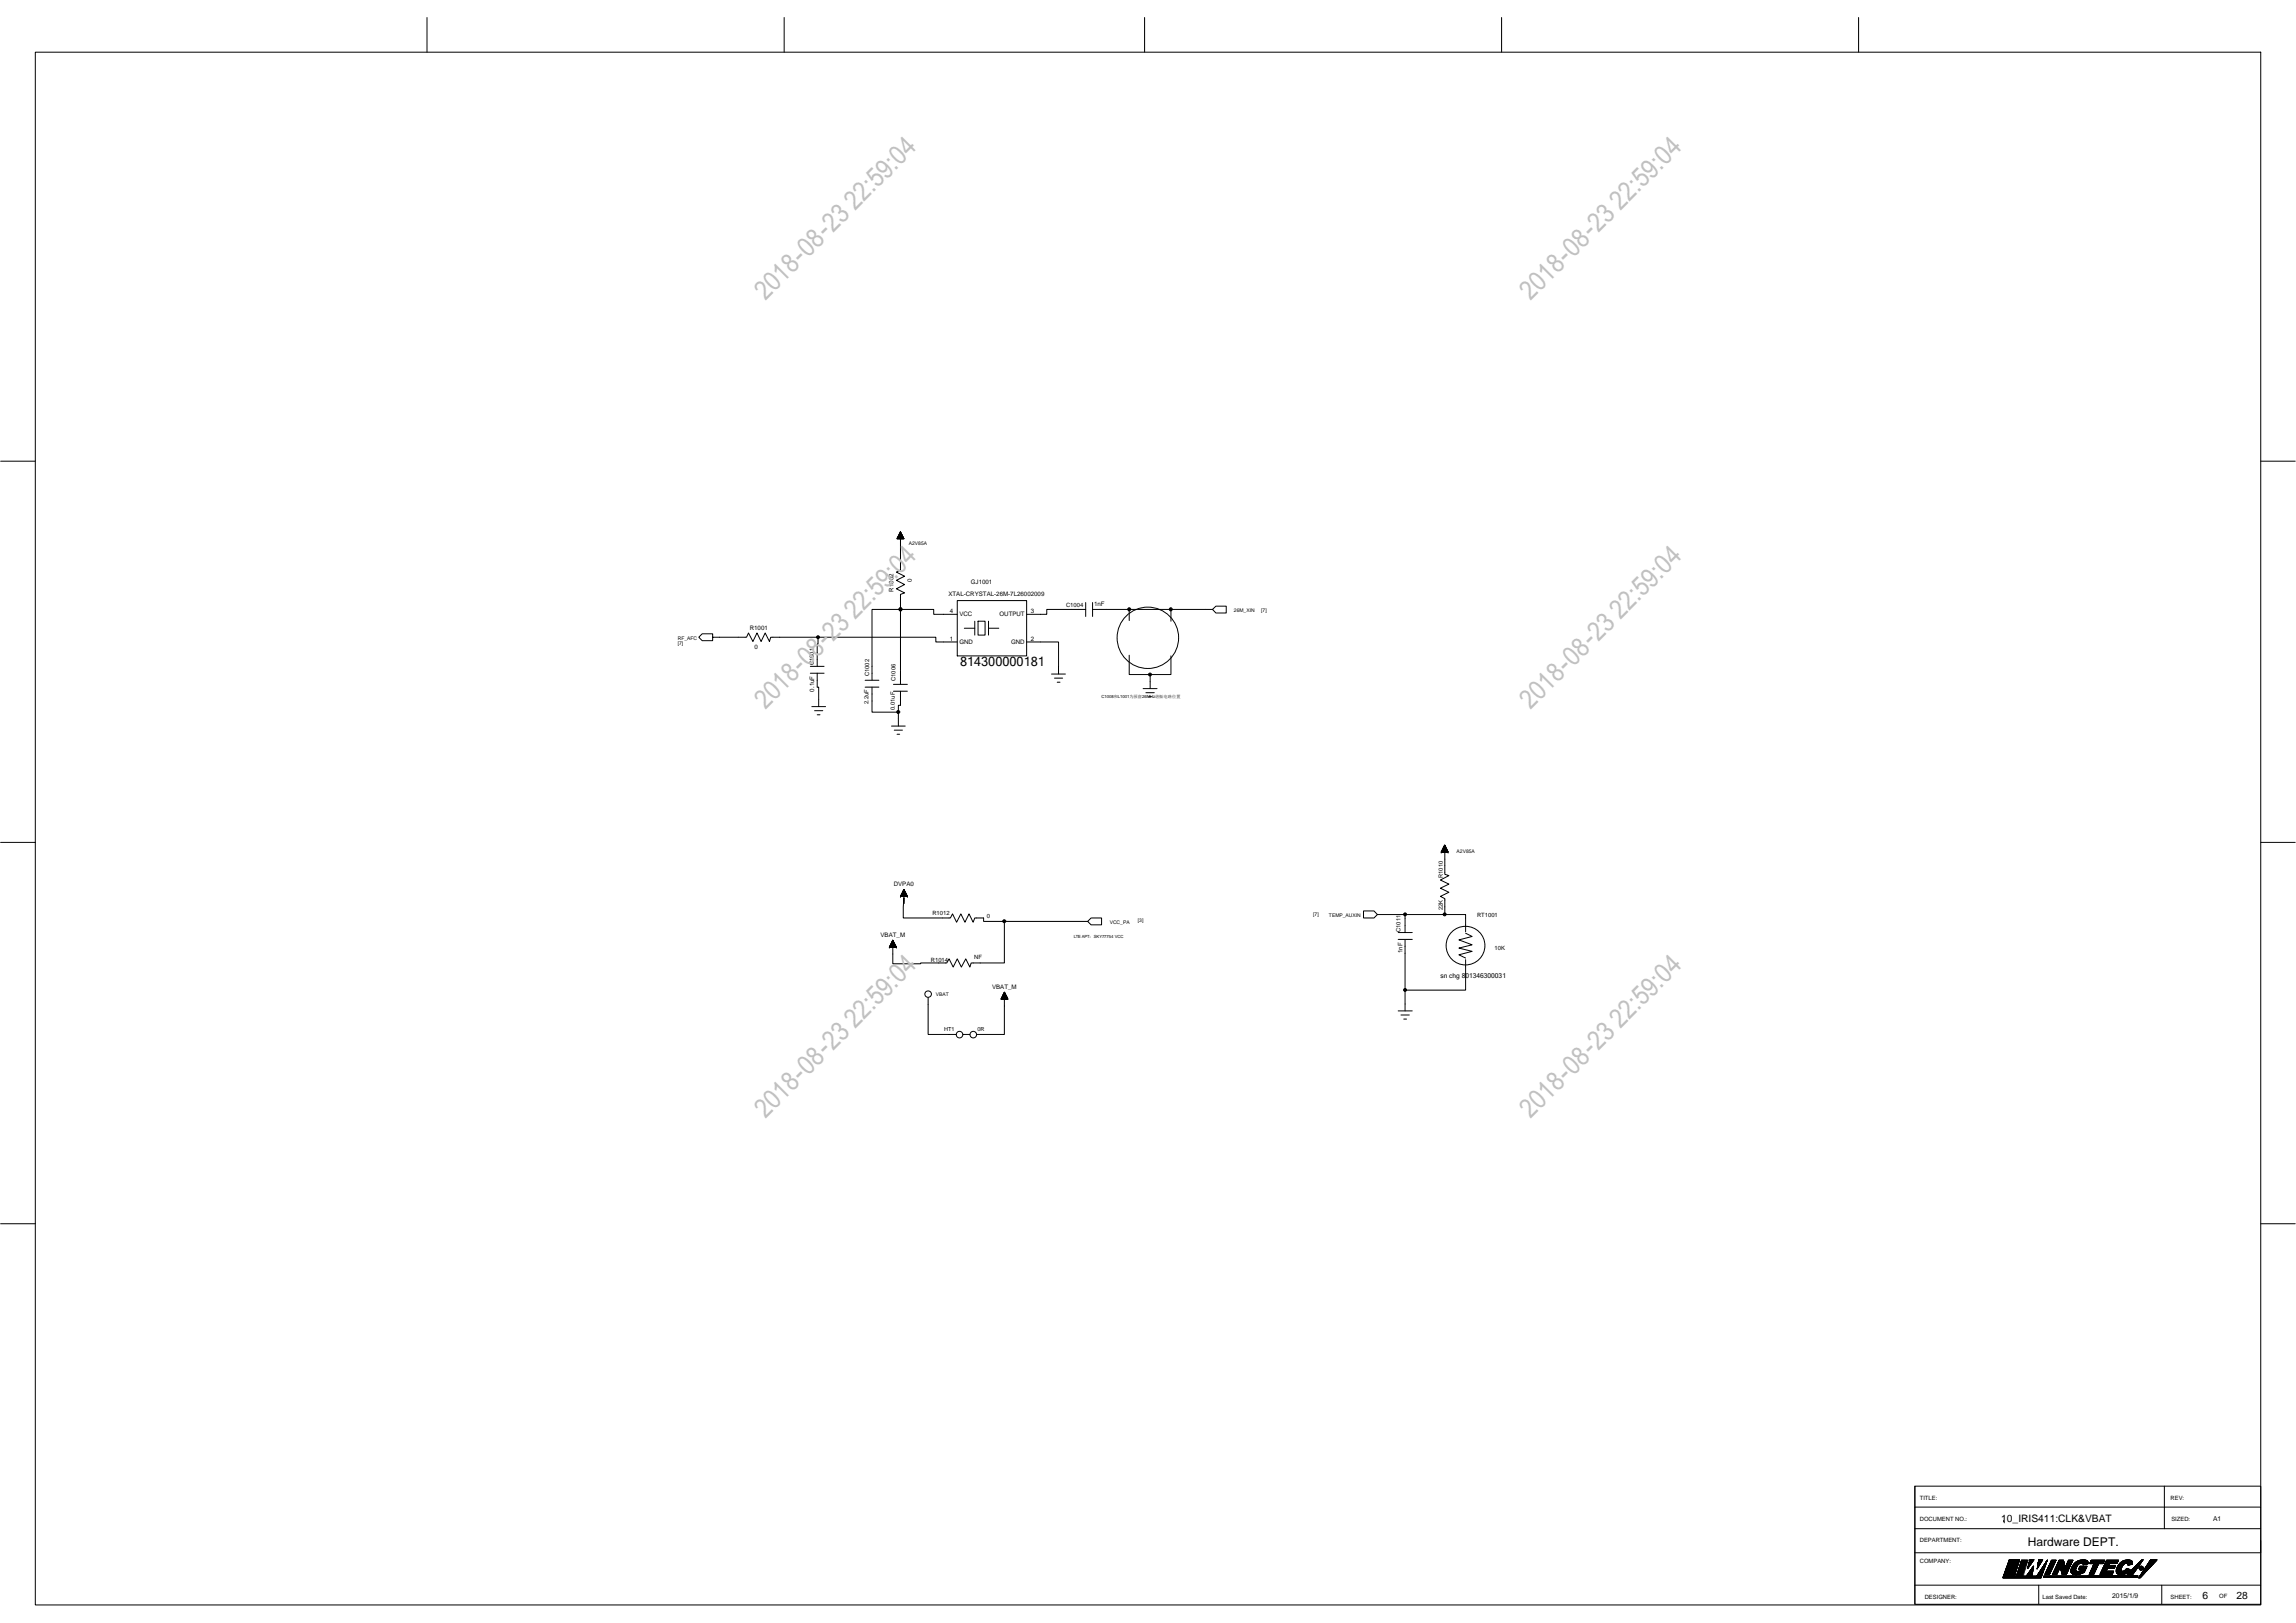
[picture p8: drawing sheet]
<svg xmlns="http://www.w3.org/2000/svg" width="297mm" height="210mm" viewBox="0 0 297 210" stroke-linecap="round" stroke-linejoin="round" font-family="sans-serif">
<defs><g id="words">
<g font-size="3.5" fill="#c0c0c0">
<text x="99" y="38.9" transform="rotate(-45 99 38.9)">2018-08-23 22:59:04</text>
<text x="198" y="38.9" transform="rotate(-45 198 38.9)">2018-08-23 22:59:04</text>
<text x="99" y="91.8" transform="rotate(-45 99 91.8)">2018-08-23 22:59:04</text>
<text x="198" y="91.8" transform="rotate(-45 198 91.8)">2018-08-23 22:59:04</text>
<text x="99" y="144.7" transform="rotate(-45 99 144.7)">2018-08-23 22:59:04</text>
<text x="198" y="144.7" transform="rotate(-45 198 144.7)">2018-08-23 22:59:04</text>
</g>
<g font-size="1.6">
<text x="124.2" y="86.2">814300000181</text>
<text x="262.4" y="200">Hardware DEPT.</text>
</g>
<g font-size="1.3">
<text x="258.9" y="196.9">10_IRIS411:CLK&amp;VBAT</text>
<text x="285" y="206.8">6</text>
<text x="289.3" y="206.9">28</text>
</g>
<g font-size=".9">
<text x="186.3" y="126.5">sn chg 801346300031</text>
<text x="286.3" y="196.8">A1</text>
<text x="273.3" y="206.8">2015/1/9</text>
</g>
<g font-size=".8">
<text x="115.6" y="76.6" transform="rotate(-90 115.6 76.6)">R1002</text>
<text x="118" y="75.2" transform="rotate(-90 118 75.2)">0</text>
<text x="122.7" y="77.2">XTAL-CRYSTAL-26M-7L26002009</text>
<text x="125.6" y="75.5">GJ1001</text>
<text x="97" y="81.5">R1001</text>
<text x="97.6" y="83.9">0</text>
<text x="122.9" y="79.3">4</text>
<text x="122.9" y="82.9">1</text>
<text x="124.1" y="79.8">VCC</text>
<text x="124.1" y="83.3">GND</text>
<text x="129.3" y="79.8">OUTPUT</text>
<text x="130.8" y="83.3">GND</text>
<text x="133.4" y="79.3">3</text>
<text x="133.4" y="82.9">2</text>
<text x="137.9" y="78.5">C1004</text>
<text x="141.5" y="78.4">1nF</text>
<text x="105.3" y="86.1" transform="rotate(-90 105.3 86.1)">C1001</text>
<text x="105.3" y="89.5" transform="rotate(-90 105.3 89.5)">0.1uF</text>
<text x="112.5" y="87.5" transform="rotate(-90 112.5 87.5)">C1002</text>
<text x="115.9" y="88.1" transform="rotate(-90 115.9 88.1)">C1006</text>
<text x="112.4" y="91.1" transform="rotate(-90 112.4 91.1)">2.2uF</text>
<text x="115.8" y="91.9" transform="rotate(-90 115.8 91.9)">0.01uF</text>
<text x="186.6" y="113.6" transform="rotate(-90 186.6 113.6)">R1010</text>
<text x="115.6" y="114.6">DVPA0</text>
<text x="120.6" y="118.3">R1012</text>
<text x="127.7" y="118.8">0</text>
<text x="186.6" y="117.8" transform="rotate(-90 186.6 117.8)">22K</text>
<text x="191.1" y="118.7">RT1001</text>
<text x="113.9" y="121.2">VBAT_M</text>
<text x="120.4" y="124.5">R1014</text>
<text x="126" y="124.1">NF</text>
<text x="181.2" y="120.6" transform="rotate(-90 181.2 120.6)">C1011</text>
<text x="181.5" y="123.3" transform="rotate(-90 181.5 123.3)">1nF</text>
<text x="193.4" y="122.9">10K</text>
<text x="128.4" y="127.9">VBAT_M</text>
<text x="248.4" y="196.8">DOCUMENT NO.:</text>
<text x="248.4" y="194.1">TITLE:</text>
<text x="280.8" y="194">REV:</text>
<text x="280.9" y="196.8">SIZED:</text>
<text x="248.4" y="199.5">DEPARTMENT:</text>
<text x="248.4" y="202.2">COMPANY:</text>
<text x="249" y="206.8">DESIGNER:</text>
<text x="264.2" y="206.8">Last Saved Date:</text>
<text x="280.8" y="206.8">SHEET:</text>
<text x="287.1" y="206.7">OF</text>
</g>
<g font-size=".7">
<text x="122.1" y="133.3">HT1</text>
<text x="126.5" y="133.3">0R</text>
</g>
<g font-size=".6">
<text x="117.6" y="70.5">A2V85A</text>
<text x="87.7" y="83.4">[7]</text>
<text x="87.7" y="82.8">RF_AFC</text>
<text x="159.6" y="79.2">26M_XIN</text>
<text x="163.2" y="79.1">[7]</text>
<text x="188.4" y="110.3">A2V85A</text>
<text x="143.6" y="119.5">VCC_PA</text>
<text x="147.2" y="119.3">[3]</text>
<text x="169.9" y="118.5">[7]</text>
<text x="171.9" y="118.7">TEMP_AUXIN</text>
<text x="121.1" y="128.8">VBAT</text>
</g>
<g font-size=".5">
<text x="142.5" y="90.4">C1008和L1001为预留26MHz谐振电路位置</text>
<text x="138.9" y="121.4">LTE APT：SKY77754 VCC</text>
</g>
</g></defs>
<g fill="none" stroke="#000" stroke-width=".13">
<path d="M4.6 6.8h287.9v200.8h-287.9zM55.2 2.3v4.5M101.4 2.3v4.5M148.1 2.3v4.5M194.3 2.3v4.5M240.4 2.3v4.5M.1 59.7h4.5M292.5 59.7h4.4M116.1 69.7h.8h-.8M116.1 69.6h.8v.1M116.1 69.7v-.2h.8v.2M116.1 69.5h.7"/>
<path d="M116.2 69.7v-.3h.6v.3M116.2 69.4v.3M116.2 69.4h.6M116.2 69.3h.6M116.2 69.7v-.4h.6v.4M116.3 69.2v.5M116.3 69.3h.4M116.3 69.2h.4M116.3 69.2h.4v.5M116.3 69.2h.3M116.3 69.1v.6M116.3 69.1h.3v.6"/>
<path d="M116.4 69.1h.2M116.4 69h.2M116.4 68.9v.8M116.4 69h.2v.7M116.5 68.9h.1M116.5 68.9v.8M116.5 68.8v.9M116.5 68.8h.1M116.5 68.8l.4 .9h-.8l.4-.9v4.9l-.5 .3 1 .5-1 .6 1 .5-1 .6 1 .5-.5 .2v11.6M116.6 69h-.2v.7M116.9 69.6h-.8v.1M123.8 79.5h-3v-.7h-8v9.2"/>
<path d="M123.8 77.7h9v7.2h-9zM140.5 78.8h-5.1v.7h-2.6M140.5 78v1.8M141.3 78.8h15.6l.4-.4h1.3v.9h-1.3l-.4-.5M141.3 78v1.8M146.1 78.8v1.5M151.5 78.8v1.6M92.2 82.4v-.4h-1.4l-.4 .4 .4 .5h1.4v-.5h4.4l.2-.5 .6 1.1 .5-1.1 .6 1.1 .5-1.1 .5 1.1 .2-.6h6.1M104.8 87.1h1.8M104.8 86.2h1.8M105 91.4h1.8M105.4 91.9h1"/>
<path d="M105.7 92.5h.4M105.7 87.1v1.8h.2v2.5M105.8 82.4v.9h-.1v2.9M105.8 82.4h15.3v.7h2.7M111.9 88.9h1.8M111.9 88h1.8M112.8 88.9v3.2h3.4M115.3 93.9h1.8M115.6 89.4h1.8M115.6 88.5h1.8M115.7 94.5h1.1M116.1 95h.3"/>
<path d="M116.2 92.1v1.8M116.5 89.4v1.8h-.3v.9M124.8 81.3h1.3M126.1 80.4v1.8M126.5 80.4h.9v1.8h-.9zM127.9 81.3h1.3M127.9 80.4v1.8M132.8 83.1h4.1v4.1M136 87.2h1.8M136.4 87.7h1.1M136.8 88.3h.3M146.1 84.8v2.5h2.7"/>
<path d="M147.9 89.1h1.8M148.2 89.6h1.1M148.6 90.1h.4M148.8 87.3v1.8M151.5 84.9v2.4h-2.7M.1 109h4.5M116.5 116h.9M116.5 116h.1M116.6 115.9h.7M116.6 115.8h.7v.2M116.6 115.8h.7M116.6 115.8v.2"/>
<path d="M116.6 116v-.3h.6v.3M116.6 115.7h.7M116.7 115.6h.5M116.7 116v-.5h.5v.5M116.7 115.5h.5M116.8 115.5h.3v.5M116.8 115.4h.3v.6M116.8 115.4v.6M116.8 115.4h.3M116.8 115.3h.3v.7M116.9 115.3v.7M116.9 115.3h.1"/>
<path d="M116.9 116v-.8h.1v.8M116.9 115.1l.5 .9h-.9l.4-.9v3.7h6.1l.2-.6 .6 1.1 .5-1.1 .5 1.1 .6-1.1 .5 1.1 .2-.5h1.2v.4h2.6M116.9 115.1v.9M116.9 115.1h.1M117.1 115.3h-.3v.7M117.3 115.8v.2M117.4 116h.1M129.9 119.2v5.4h-4.3l-.1 .5-.6-1-.5 1-.6-1-.5 1-.5-1-.3 .5-7 .1v-3.1l-.4 .9h.9l-.5-.9M140.7 119.2l.5 .5h1.3v-.9h-1.3l-.5 .4h-10.8M181.8 118.3h-3.6l-.4 .5h-1.4v-.9h1.4l.4 .4M181.8 118.3v2.3M186.5 110.2h.1"/>
<path d="M186.5 110.2h.8M186.5 110.1h.8M186.5 110.2v-.1h.8v.1M186.6 110v.2M186.6 110h.6v.2M186.6 109.9h.6v.3M186.7 110.2v-.4h.5v.4M186.7 109.7h.4v.5M186.7 109.6v.6M186.7 109.7h.4M186.8 109.6h.2v.6M186.8 109.5v.7"/>
<path d="M186.8 109.5h.2M186.8 109.5h.2v.7M186.9 109.3v.9M186.9 109.4h.1M186.9 109.3h.1M186.9 109.3l.4 .9h-.8l.4-.9v3.8l.5 .2-1.1 .6 1.1 .5-1.1 .5 1.1 .5-1.1 .6 .6 .3v2h-5.1M186.9 118.3h2.7v2.2M186.9 109.4l-.1 .8M187 109.6h-.2v.6M187.2 109.9h-.6v.3M187.3 110.2h.1M292.5 109h4.4"/>
<path d="M115.1 122.5h.1M115.1 122.5h.8M115.1 122.4h.8M115.1 122.4v.1M115.2 122.4h.7M115.2 122.3h.6v.2M115.2 122.2v.3M115.2 122.5v-.3h.6v.3M115.2 122.2h.6M115.3 122.1h.4M115.3 122v.5M115.3 122h.4"/>
<path d="M115.4 122h.3M115.4 121.9h.3v.6M115.4 121.9v.6M115.4 121.9h.2v.6M115.4 121.8v.7M115.4 121.9h.2M115.4 121.8h.2v.7M115.5 121.8h.1M115.5 121.6v.9M115.5 121.7v.8M115.5 121.6h.1M115.6 121.8v.7"/>
<path d="M115.7 122v.5M115.8 122.3h-.6v.2M115.9 122.4v.1M116 122.5h.1M120.1 129.1v4.7h3.6M124.6 133.8h.9M129.5 129.2h.9M129.6 129.2h.7v.1M129.6 129.1v.2M129.6 129.1h.7M129.6 129.1h.7v.2M129.6 129h.7"/>
<path d="M129.7 129.3v-.4h.5v.4M129.7 128.8v.5M129.7 128.8h.5v.5M129.8 128.7v.6M129.8 128.8h.4M129.8 128.7h.3v.6M129.8 128.7h.3M129.8 128.6h.3v.7M129.8 128.5v.8M129.9 128.5h.1M129.9 128.5h.1v.8M129.9 128.4v.9"/>
<path d="M129.9 128.4l.1 .9M129.9 128.4h.1M129.9 128.4l.5 .9h-.9l.4-.9v5.4h-3.5M130 128.5h-.1v.8M130.1 128.7v.6M130.2 128.8h-.5v.5M130.2 129h-.6v.3M130.3 129v.3M130.4 129.3l-.9-.1 .9 .1M180.9 121.5h1.8M180.9 120.6h1.8M180.9 130.8h1.8"/>
<path d="M181.2 131.3h1.1M181.6 131.8h.4M181.8 121.5v9.3M189.6 120.7l.9 .5-1.8 .4 1.8 .6-1.8 .5 1.8 .4-1.8 .4 .9 .5M189.6 124.2v3.9h-7.8M.1 158.3h4.5M292.5 158.3h4.4M247.7 192.3h44.8v15.3h-44.8zM247.7 197.8h44.8M247.7 192.3v15.3M247.7 195h44.8M259.2 196.7h.1"/>
<path d="M259.3 196.9h.1M280 192.3v5.5M292.5 199.3v1.6h-44.8M247.7 205.1h44.8M259.1 204.2h5M259.1 204.1h5M259.1 204h5M259.2 204h4.9M259.2 203.9h4.9M259.2 203.8h1.4M259.2 203.8h1.5M259.3 203.7h1.4"/>
<path d="M259.3 203.5h1.4M259.4 203.4h1.4M259.4 203.3h1.4M259.4 203.2h1.4M259.5 203.1l1.4 .1M259.5 203.1h1.4M259.5 203h1.4M259.5 202.9h1.4M259.6 202.9h1.3M259.6 202.8h1.4M259.6 202.8h1.3M259.6 202.7h1.4"/>
<path d="M259.6 202.6h1.4M259.7 202.6h1.3M259.7 202.5h1.3M259.7 202.5h1.4M259.7 202.4h1.4M259.8 202.3h1.3M259.8 202.2h1.3M259.8 202.1h1.4M259.9 202h1.3M259.9 202l1.3 .1M259.9 201.9h1.3M259.9 201.8h1.4"/>
<path d="M260.6 203.9h-1.4M260.7 203.8h-1.4M260.7 203.7h-1.4M260.7 203.6h-1.4M260.7 203.5h-1.4M260.7 203.4l-1.3 .1M260.8 203.4h-1.4M260.9 203.8h.9M260.9 202.9h-1.4M261 203.7h.6M261 203.6h.8M261 203.5h.6"/>
<path d="M261 203.4h.9M261.1 202.4h-1.4M261.1 203.2h.8M261.1 203.2h.9M261.1 203.1h.6M261.1 203.1h.2M261.1 202.3h-1.3M261.1 203.1h.8M261.2 202.9h.4M261.2 203h.3M261.2 203.1h.8M261.2 202.2h-1.4"/>
<path d="M261.2 202.1h-1.4M261.2 203.9h-.3M261.2 202.9h.9M261.2 202.8h.1M261.2 202h-1.3M261.2 202.7h.9M261.2 202.8h.9M261.2 203.4l-.2 .1M261.3 202.6h.7M261.3 202.6h.3M261.3 201.8l-1.4 .1M261.3 202.6h.9"/>
<path d="M261.3 202.6h.8M261.3 203.6h-.3M261.3 202.5h.5M261.3 202.5h.2M261.3 202.5h.7M261.3 202.4h.9M261.4 202.4h.3M261.4 202.4h.1M261.4 202.2h.2M261.4 202.1h.9M261.4 203.7h-.5M261.5 202h.9"/>
<path d="M261.5 202h.8M261.5 202h.6M261.5 201.9h.7M261.5 201.9h.3M261.6 203.3h-.5M261.7 203.8h-.8M261.8 203.4h-.8M261.9 202.8h-.7M261.9 203.5h-.9M262 202.9h-.8M262.1 202.2h-.7M262.3 203.8h.6"/>
<path d="M262.3 202.3h-.9M262.3 202.9h.1M262.3 203.7h.6M262.3 203.6h.6M262.4 202.8h.1M262.4 202.7h.1M262.4 202.6h.2M262.4 202.6h.1M262.4 202.5h.2M262.4 201.8l-.9 .1M262.4 202.5h.3M262.4 203.5h.5"/>
<path d="M262.4 202.4h.3M262.5 202.4h.2M262.5 202.3h.3M262.5 202.1h.4M262.6 202h.4M262.6 201.9h.4M262.6 203.4h.4M262.6 203.3h.4M262.6 201.9h.5M262.6 201.8h.5M262.6 203.2h.4M262.7 203.2h.3"/>
<path d="M262.7 202.4h-.3M262.7 203.1h.3M262.8 203h.2M262.8 203.1h.2M262.8 202.3h-.3M262.8 202.9h.2M262.8 202.2h-.3M262.9 203.9h-.8M262.9 202.2h-.4M262.9 202.9h.1M262.9 203.8h-.7M262.9 203.8h-.6"/>
<path d="M262.9 202.8h.1M262.9 202.1h-.4M262.9 203.7h-.6M262.9 203.6h-.5M263 203.5h-.6M263 203.4l-.5 .1M263 202l-.5 .1M263 203.4h-.5M263 202.7h.1M263 202.8h.1M263 202h-.4M263 202.6h.1"/>
<path d="M263 202.9h-.1M263.1 202.6h.1M263.1 201.8l-.5 .1M263.5 202.9h.1M263.5 203.8h.7M263.6 202.8h.1M263.6 202.9h.1M263.6 203.8h.6M263.6 202.9h-.1M263.6 202.6h.2M263.6 202.7h.1M263.6 202.5h.2"/>
<path d="M263.6 202.5h.3M263.6 202.4h.3M263.6 203.7h.6M263.6 202.3h.4M263.6 202.2h.4M263.7 202.1h.4M263.7 202h.4M263.7 201.9h.5M263.7 201.8h.6M263.8 205.1v2.5M263.8 203.5h.5M263.8 202.5h-.2"/>
<path d="M263.8 203.4h.5M263.9 203.4h.4M263.9 203.3h.4M263.9 202.4h-.3M263.9 203.3h.5M264 203.2h.4M264 202.3h-.4M264 203.1h.4M264 202.2h-.3M264.1 203.1h.3M264.1 203h.3M264.1 202.1h-.4"/>
<path d="M264.1 203h.4M264.1 202.9h.4M264.1 203.9h-.6M264.2 202h-.5M264.2 202.9h.3M264.2 202.8h.3M264.2 203.8h-.6M264.2 203.7h-.6M264.2 203.6h-.5M264.3 202.7h.3M264.3 202.8h.2M264.3 201.8l-.6 .1"/>
<path d="M264.3 203.6h-.6M264.3 203.5h-.5M264.3 203.4l-.5 .1M264.3 202.6h.3M264.4 204.1h12.1M264.4 202.6h.2M264.4 204h12.1M264.4 202.5h.2M264.4 203.1l-.4 .1M264.4 203.9h12.2M264.4 202.4h.2M264.5 202.9h-.4"/>
<path d="M264.5 202.9h-.3M264.5 202.4h.2M264.5 202.8h-.3M264.6 203.7h.6M264.6 203.6h.6M264.6 202.3h.1M264.6 202.5h-.2M264.6 202.1h.1M264.6 203.5h.6M264.7 202.4h-.2M264.7 203.4h.6M264.7 203.3h.6"/>
<path d="M264.7 202.3h-.2M264.7 202.2h-.1M264.7 202h.1M264.8 202.1h-.1M264.8 203.2h.6M264.8 201.9h.1M264.8 203.1h.6M264.8 203.1l.6 .1M264.8 202l-.1 .1M264.8 202h-.1M264.9 203.1h.5M264.9 201.9h.1"/>
<path d="M264.9 203h.5M264.9 203h.6M264.9 201.8h.1M264.9 202.9h.6M264.9 202.8h.7M264.9 202.9h.7M265 202.7h.6M265 202.8h.6M265 202.6h.7M265.1 202.5h.6M265.1 202.6h.6M265.1 202.4h.6"/>
<path d="M265.2 202.4h.5M265.2 202.4h.6M265.2 203.6h-.6M265.2 202.3h.6M265.3 203.5h-.7M265.3 203.4l-.6 .1M265.3 202.1h.6M265.3 202h.6M265.4 202h.5M265.4 203.3h-.7M265.4 201.9h.6M265.5 202.9h-.6"/>
<path d="M265.6 203.7h.5M265.6 202.8h-.6M265.6 203.5h.6M265.6 202.6l-.6 .1M265.7 203.4h.6M265.7 203.3h.6M265.7 203.2h.6M265.8 203.2h.5M265.8 203.1l.5 .1M265.8 202.3h-.6M265.8 203.1h.6M265.8 202.2h-.6"/>
<path d="M265.9 203h.5M265.9 202.2h-.6M265.9 202.9h.5M265.9 202.1h-.6M265.9 202.9h.6M265.9 202.8h.6M266 202.8h.5M266 202.7h1.1M266 201.9h-.6M266 201.8l-.6 .1M266 202.6h1.1M266.1 202.5h1"/>
<path d="M266.1 202.6h1M266.1 202.4h1M266.1 203.6h-.5M266.2 202.4h.9M266.2 203.6h-.6M266.2 203.5h-.6M266.2 202.2h.8M266.2 203.4l-.6 .1M266.2 202.3h.8M266.3 203.4h-.6M266.3 202.1h.7M266.3 203.3h-.6"/>
<path d="M266.3 202h.7M266.3 201.9h.7M266.4 201.9h.6M266.5 202.9h-.6M266.6 202.8h.5M266.6 202.8h1.1M266.6 202.8h1.1zM266.6 202.9h1.1M266.6 203h1.1M266.7 203.1h.9M266.7 203.1l.9 .1M266.7 203.2h.9"/>
<path d="M266.7 203.2h.8M266.7 203.4h.8M266.7 203.3h.8M266.7 203.5h.7M266.8 203.6h.6M266.8 203.7h.5M267 201.8l-.6 .1M267 202.2h-.8M267 202.1h-.7M267.1 202.3h-.9M267.1 202.4h-1M267.2 202.7h.6"/>
<path d="M267.2 202.8h.5M267.3 202.6h.5M267.3 202.5h.6M267.3 202.4h.6M267.4 202.4h.5M267.4 203.6h-.6M267.4 203.5h-.7M267.4 202.2h.6M267.4 203.4l-.7 .1M267.4 202.3h.6M267.5 203.4h-.8M267.5 202.1h.6"/>
<path d="M267.5 203.3h-.8M267.5 202h.6M267.6 202h.5M267.6 201.9h.6M267.6 203h-1M267.7 202.9h-1.1M267.9 203.1h.6M267.9 203.1l.6 .1M267.9 203.4h1.7M267.9 203.3h.8M267.9 203.3h1.8M267.9 203.2h.7"/>
<path d="M267.9 203.2h.6M267.9 203h.6M268 202.9h.6M268 202.3h-.6M268 203.5h1.4M268 202.8h.6M268 203.6h1.3M268.1 202.7h.6M268.1 202.8h.5M268.1 202.2h-.6M268.1 202.1h-.6M268.1 202l-.6 .1"/>
<path d="M268.1 203.6h1.1M268.1 202.6h.6M268.2 202.6h.5M268.2 202.5h.6M268.2 201.8l-.6 .1M268.2 203.7h.8M268.2 202.4h.6M268.3 202.4h.6M268.3 202.4h.7M268.4 202.3h.7M268.4 202.2h1.7M268.5 202.1h1.6"/>
<path d="M268.6 202.9h-.6M268.6 202.1h1.5M268.6 202.8h-.6M268.7 202h1.4M268.8 202.5h-.6M268.8 201.9h1.3M268.9 202.4h-.7M268.9 203h.9M268.9 203.3h.8M268.9 201.9h1.1M269 202.9h.9M269 202.8h.9"/>
<path d="M269 202.7h1M269 202.8h1M269 202.3h-.7M269.1 201.9h.8M269.1 202.7h.9M269.1 202.6h.9M269.1 203.2h.6M269.2 203.2h.5M269.2 203.1l.6 .1M269.2 201.8h.6M269.3 203.1h.5M269.4 202.3h.7"/>
<path d="M269.5 202.4h.6M269.5 203.5h-1.5M269.5 202.4h.1M269.5 202.4h.5M269.8 202.4h-.3M269.9 202.9h-.9M270 202.8h-1M270.1 202.2h-1.6M270.1 202.1h-1.6M270.1 202.3h-.6M270.3 203.7h.6M270.3 203.6h.6"/>
<path d="M270.4 203.5h.6M270.4 202.3h1.7M270.4 202.1h1.8M270.4 203.4h.6M270.4 203.3h.6M270.5 202l1.7 .1M270.5 203.3h.5M270.5 202h1.7M270.5 203.2h.6M270.5 201.9h1.8M270.6 203.1h.6M270.6 203.1h.5"/>
<path d="M270.6 203h.6M270.6 202.9h.6M270.7 202.9h.6M270.7 202.8h.6M270.7 202.7h.6M270.7 202.7h.7M270.8 202.6h.6M270.8 202.5h.6M270.9 202.5h.5M270.9 202.4h.6M270.9 203.6h-.6M271 203.5h-.6"/>
<path d="M271 203.4l-.6 .1M271 203.4h-.6M271.1 203.3h-.6M271.2 202.9h-.6M271.5 202.4h-.6M271.7 203.7h1.6M271.7 203.6h1.6M271.8 203.5h1.5M271.8 203.4h1.6M271.8 203.3h1.6M271.9 203.3h1.5M271.9 203.2h.6"/>
<path d="M272 203.1h.6M272 203.1h.5M272 202.9h.6M272 203h.6M272.1 202.9h1.4M272.1 202.8h1.5M272.1 202.9h1.5M272.1 202.3h-1.7M272.1 202.2h-1.7M272.1 202.7h1.5M272.2 202.2h-1.8M272.2 202.6h1.5"/>
<path d="M272.2 202.1h-1.8M272.2 202.5h1.5M272.2 202.5h.6M272.3 202h-1.8M272.3 202.5h.6M272.3 202.4h.6M272.3 201.8l-1.7 .1M272.3 202.3h.6M272.4 202.1h1.5M272.4 202l1.6 .1M272.5 202h1.5M272.5 201.9h1.6"/>
<path d="M272.6 203h-.6M272.6 202.9h-.6M272.9 202.4h-.6M272.9 202.3h-.6M273.3 203.6h-1.6M273.4 203.5h-1.6M273.4 203.4l-1.6 .1M273.4 203.4h-1.6M273.7 202.6l-1.6 .1M273.8 203.1h.6M273.8 203.1l.6 .1M273.8 203.4h1.5"/>
<path d="M273.8 203.3h1.6M273.8 203.2h.6M273.8 203h.6M273.8 202.9h.6M273.8 203.5h1.4M273.9 202.9h.6M273.9 202.9h.5M273.9 203.5h1.2M273.9 202.8h.6M273.9 203.6h1.2M273.9 202.2h-1.5M273.9 202.7h.6"/>
<path d="M273.9 203.6h1.1M274 202.6h.6M274 202.1h-1.6M274 202.5h.7M274 203.7h.8M274.1 201.9h-1.6M274.1 201.8l-1.6 .1M274.1 202.5h.6M274.1 202.4h.6M274.1 203.7h.7M274.2 202.4h.6M274.2 202.3h.8"/>
<path d="M274.3 202.2h1.6M274.4 202.1h1.5M274.4 202.9h-.6M274.5 202.1h1.4M274.5 202.8h-.6M274.5 202h1.3M274.6 202h1.2M274.7 202.5h-.7M274.7 201.9h1.1M274.8 202.4h-.7M274.8 201.9h.9M274.8 203.2h.7"/>
<path d="M274.9 203.2h.6M274.9 201.9h.7M274.9 202.3h-.7M275 203.1h.6M275 203.1h.5M275 203h.5M275.1 203h.2M275.1 201.8h.4M275.1 202.9h.1M275.2 203.7h.7M275.2 202.3h.7M275.3 203.4l-1.5 .1"/>
<path d="M275.3 202.4h.6M275.3 202.5h.1M275.3 202.5h.2M275.3 202.4h.3M275.3 203.4h-1.5M275.3 203.5h.8M275.4 203.3h-1.6M275.5 203.4h.6M275.5 203.4h.7M275.5 203.1l-.6 .1M275.5 203.3h.7M275.6 203.3h.6"/>
<path d="M275.7 203.2h.5M275.7 203.2h.6M275.8 203.1h.5M275.8 203h.6M275.9 202.2h-1.6M275.9 202.1h-1.5M275.9 202.4h-.6M275.9 203h.5M275.9 202.9h.5M276 203.6h-.8M276 202.9h.5M276 203.6h-.7"/>
<path d="M276.1 202.8h.4M276.1 203.5h-.7M276.1 202.8h.5M276.1 203.4l-.7 .1M276.2 202.7h.4M276.2 202.7h.5M276.2 203.3h-.6M276.2 202.6h.5M276.3 202.6h.4M276.3 202.5h.4M276.4 202.5h.4M276.4 202.4h.4"/>
<path d="M276.5 202.9h-.6M276.5 202.4h.4M276.6 203.9l-12.2 .1M276.6 202.3h.3M276.7 204.2h.2M276.7 204.1h.2M276.7 202.1h.3M276.8 202.8h.5M276.8 202.9h.5M276.8 203h.4M276.8 202.7h.4M276.8 202.8h.4"/>
<path d="M276.8 202.1h.3M276.8 203.9h.3M276.8 203.1h.4M276.8 202.4h-.3M276.9 203.1h.2M276.9 202h.2M276.9 202.4h-.4M276.9 203.8h.3M276.9 202.3h-.3M276.9 202.6h.2M277 204l-.3 .1M277 202.2h-.4"/>
<path d="M277 203.1h.1M277 201.9h.2M277 203.7h.3M277 204h-.2M277 202.2h-.3M277 202.1h-.2M277.1 203.9l-.3 .1M277.1 201.8h.2M277.1 203.5h.3M277.1 203.9h-.3M277.2 201.9h-.3M277.2 203.8h-.3"/>
<path d="M277.2 201.8l-.2 .1M277.2 203.4h.4M277.2 203.3h.4M277.3 203.8h-.4M277.3 202.9h-.5M277.3 203.2h.4M277.3 203.7h-.3M277.3 203.2h.5M277.3 203.1l.5 .1M277.4 203.1h.5M277.4 203.6h-.4M277.4 203h.6"/>
<path d="M277.5 202.9h.5M277.5 203.5h-.4M277.5 202.9h.6M277.6 202.8h.5M277.6 203.4l-.5 .1M277.6 203.4h-.4M277.6 202.8h.6M277.6 202.7h.6M277.7 202.6h.6M277.7 203.3h-.5M277.7 202.5h.7M277.7 202.6h.7"/>
<path d="M277.8 202.5h.6M277.8 202.4h.7M277.9 202.4h.7M277.9 202.3h.7M278 202.2h.7M278 203h-.6M278 202.1h.7M278 202.9h-.5M278.1 202h.8M278.2 201.9h.8M278.2 201.8h.8M278.3 202.6l-.7 .1"/>
<path d="M278.5 202.4h-.7M278.6 202.4h-.7M278.6 202.3h-.7M278.7 202.2h-.7M278.8 202.1h-.8M279 201.9h-.9M279 201.8l-.8 .1M279.7 205.1v2.5"/>
<circle cx="148.5" cy="82.5" r="4"/>
<circle cx="120.1" cy="128.6" r=".42"/>
<circle cx="124.1" cy="133.9" r=".43"/>
<circle cx="125.9" cy="133.9" r=".43"/>
<circle cx="189.6" cy="122.3" r="2.51"/>
</g>
<g fill="#000" stroke="#000" stroke-width=".13">
<path d="M116.4 78.7h.2v.3h-.1h-.1z" fill-rule="evenodd"/>
<path d="M116.4 78.7h.2v.3h-.1h-.1z" fill-rule="evenodd"/>
<path d="M146 78.7h.2v.3h-.1h-.1z" fill-rule="evenodd"/>
<path d="M151.3 78.7h.3v.3h-.1h-.2z" fill-rule="evenodd"/>
<path d="M116.1 92h.2l.1 .1-.1 .1h-.2z" fill-rule="evenodd"/>
<path d="M129.8 119.1h.3v.1v.1h-.3z" fill-rule="evenodd"/>
<circle cx="105.8" cy="82.4" r=".19"/>
<circle cx="148.8" cy="87.3" r=".19"/>
<circle cx="181.8" cy="118.3" r=".19"/>
<circle cx="186.9" cy="118.3" r=".19"/>
<circle cx="181.8" cy="128.1" r=".19"/>
</g>
<use href="#words"/>
</svg>
